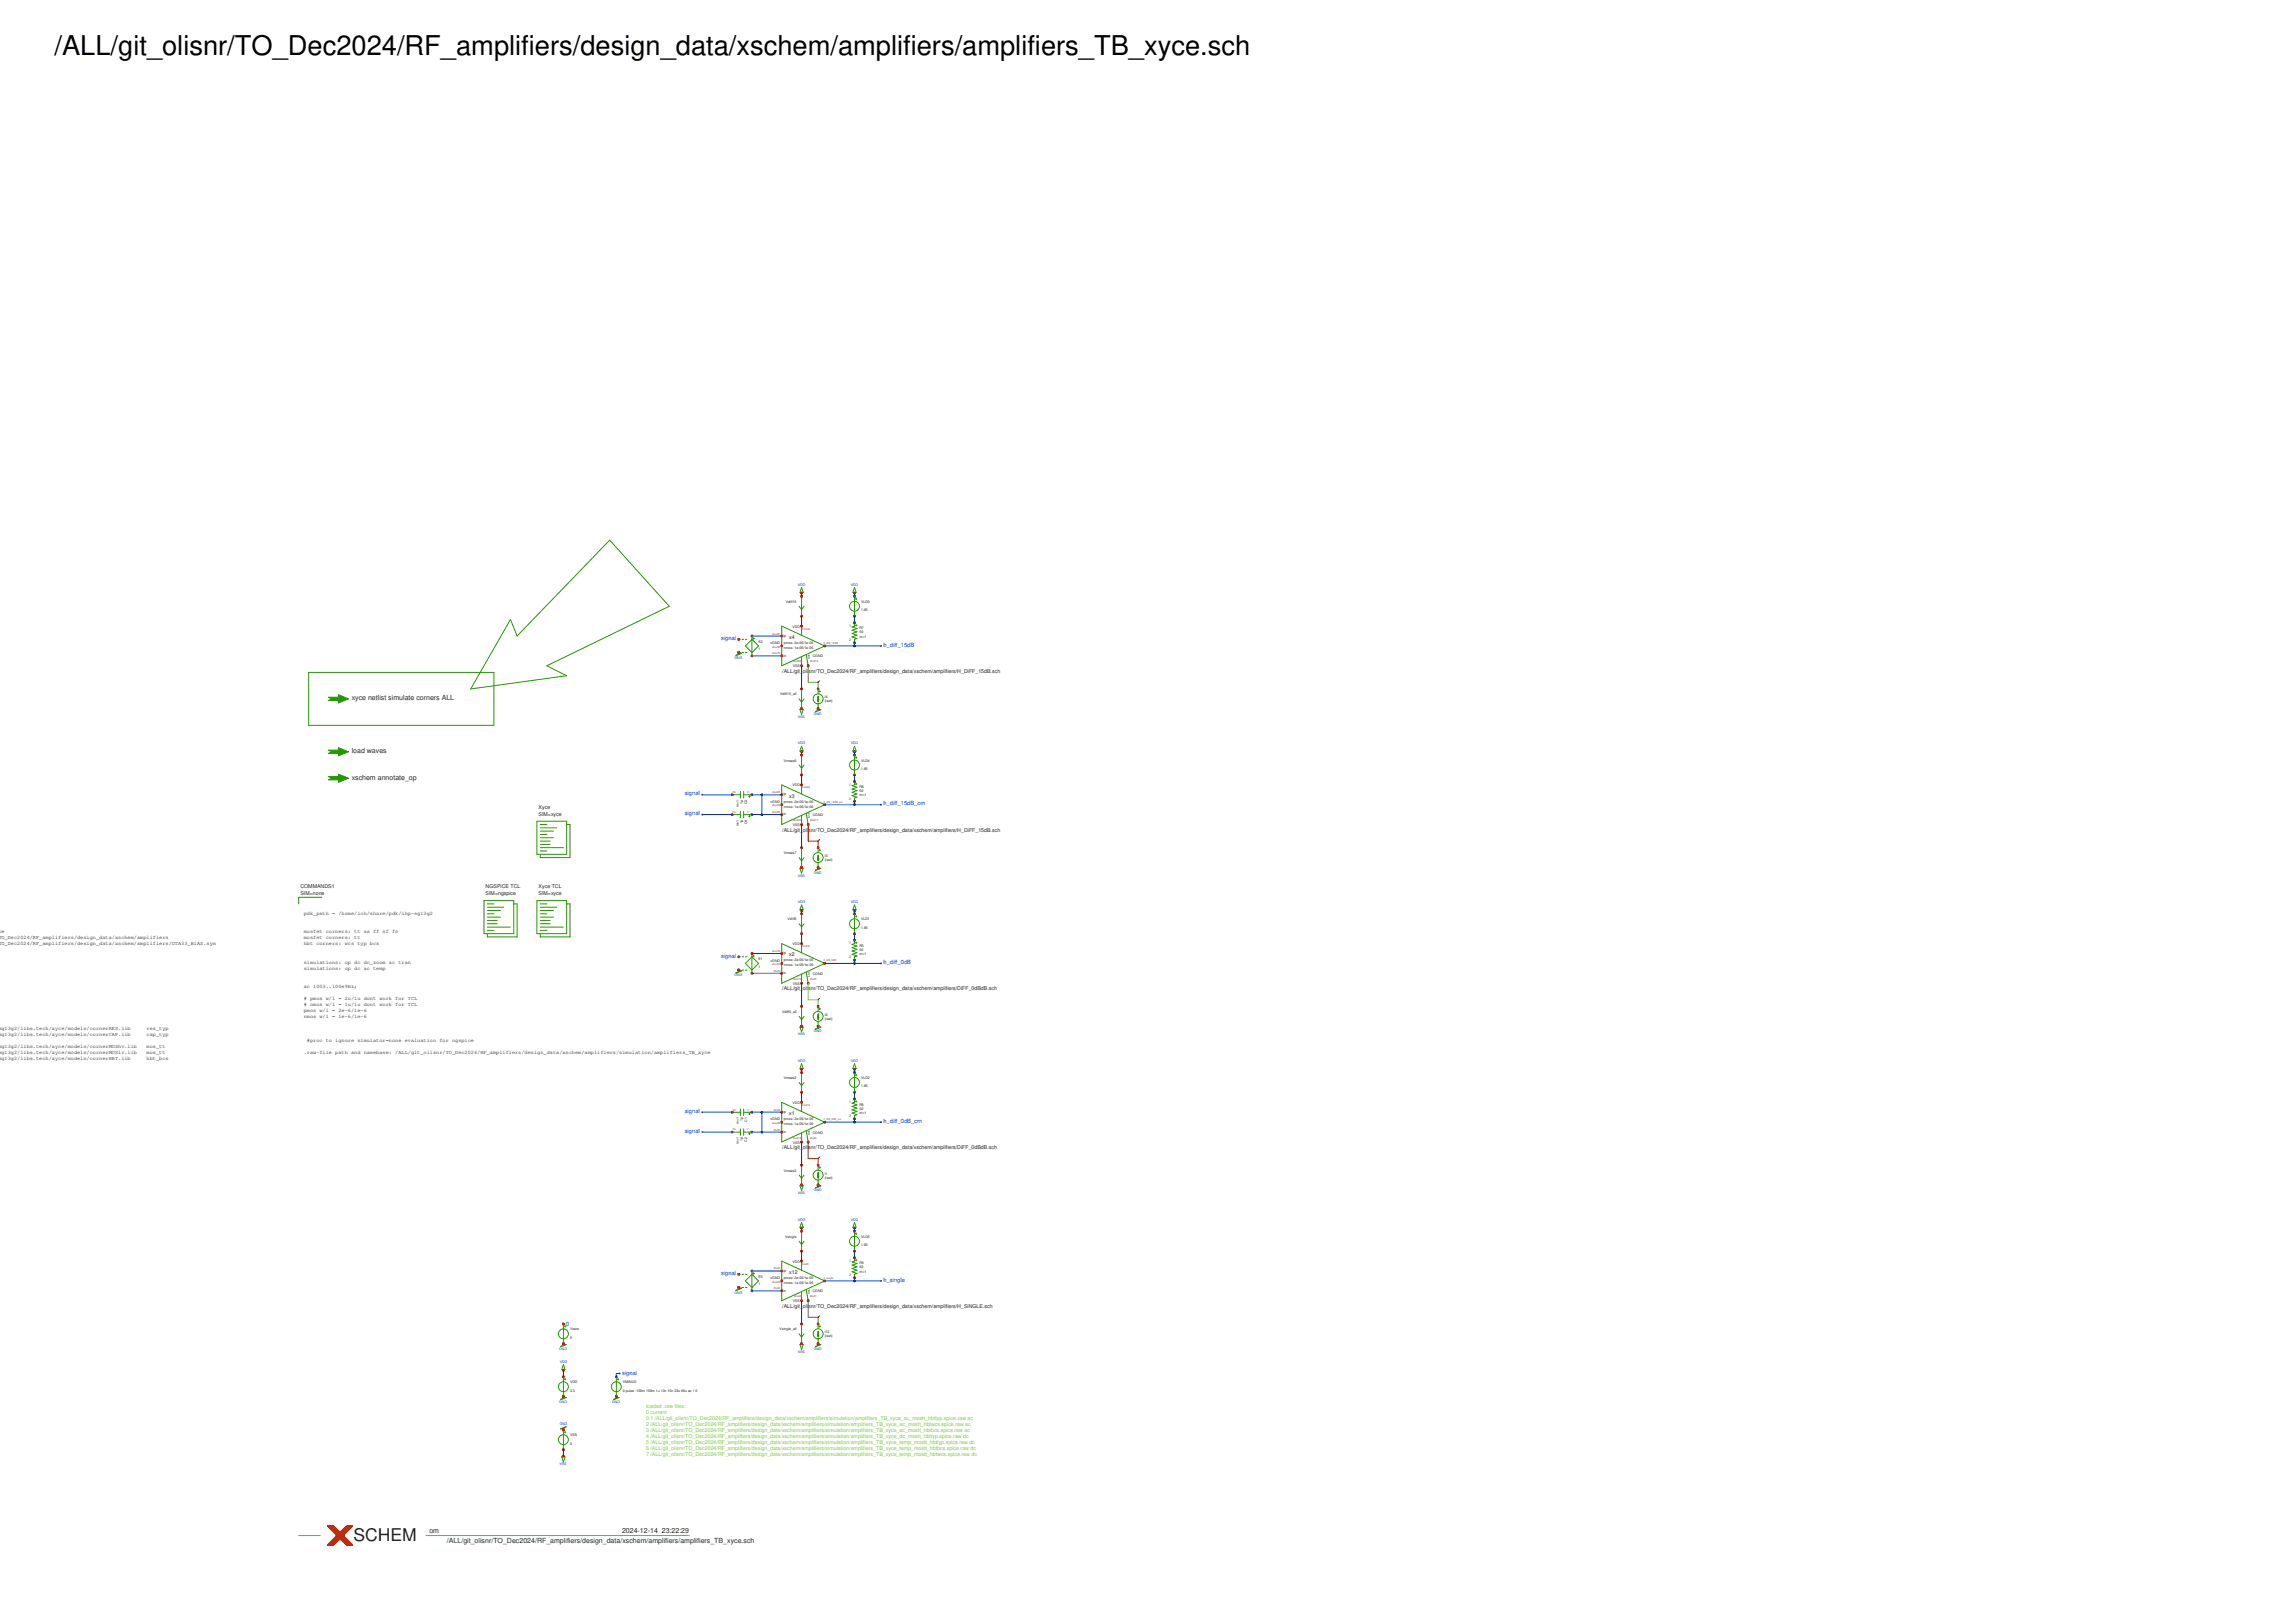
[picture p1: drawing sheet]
<svg xmlns="http://www.w3.org/2000/svg" width="297mm" height="210mm" viewBox="0 0 297 210" stroke-linecap="round" stroke-linejoin="round" font-family="sans-serif">
<defs><g id="words">
<text font-size="3.5" x="7.1" y="7.1">/ALL/git_olisnr/TO_Dec2024/RF_amplifiers/design_data/xschem/amplifiers/amplifiers_TB_xyce.sch</text>
<text font-size="2.3" fill="#222" x="45.7" y="199.5">SCHEM</text>
<g font-size=".9" fill="#222">
<text x="45.5" y="90.6">xyce netlist simulate corners ALL</text>
<text x="45.5" y="100.9">xschem annotate_op</text>
<text x="45.5" y="97.5">load waves</text>
<text x="55.6" y="198.4">om</text>
<text x="57.8" y="199.7">/ALL/git_olisnr/TO_Dec2024/RF_amplifiers/design_data/xschem/amplifiers/amplifiers_TB_xyce.sch</text>
<text x="80.5" y="198.4">2024-12-14 23:22:29</text>
</g>
<g font-size=".7" fill="#0044ed">
<text x="93.3" y="82.8">signal</text>
<text x="114.3" y="83.7">h_diff_15dB</text>
<text x="88.6" y="102.9">signal</text>
<text x="88.6" y="105.5">signal</text>
<text x="114.3" y="104.2">h_diff_15dB_cm</text>
<text x="93.3" y="123.9">signal</text>
<text x="114.3" y="124.8">h_diff_0dB</text>
<text x="88.6" y="144">signal</text>
<text x="88.6" y="146.6">signal</text>
<text x="114.3" y="145.3">h_diff_0dB_cm</text>
<text x="93.3" y="165">signal</text>
<text x="114.3" y="165.9">h_single</text>
<text x="73.2" y="171.6">0</text>
<text x="80.5" y="178">signal</text>
</g>
<g font-size=".7" fill="#222">
<text x="102.1" y="82.7">x4</text>
<text x="101.2" y="87.1">/ALL/git_olisnr/TO_Dec2024/RF_amplifiers/design_data/xschem/amplifiers/H_DiFF_15dB.sch</text>
<text x="69.7" y="104.7">Xyce</text>
<text x="69.7" y="105.5">SIM=xyce</text>
<text x="101.2" y="107.6">/ALL/git_olisnr/TO_Dec2024/RF_amplifiers/design_data/xschem/amplifiers/H_DiFF_15dB.sch</text>
<text x="102.1" y="103.2">x3</text>
<text x="38.9" y="115">COMMANDS1</text>
<text x="38.9" y="115.8">SIM=none</text>
<text x="39.3" y="118.4">pdk_path = /home/ich/share/pdk/ihp-sg13g2</text>
<text x="62.8" y="115">NGSPiCE TCL</text>
<text x="62.8" y="115.8">SIM=ngspice</text>
<text x="69.7" y="115">Xyce TCL</text>
<text x="69.7" y="115.8">SIM=xyce</text>
<text x="-.6" y="120.8">yce</text>
<text x="-.6" y="121.6">/TO_Dec2024/RF_amplifiers/design_data/xschem/amplifiers</text>
<text x="-.6" y="122.3">/TO_Dec2024/RF_amplifiers/design_data/xschem/amplifiers/OTA33_BiAS.sym</text>
<text x="39.3" y="120.8">mosfet corners: tt ss ff sf fs</text>
<text x="39.3" y="121.6">mosfet corners: tt</text>
<text x="39.3" y="122.3">hbt corners: wcs typ bcs</text>
<text x="39.3" y="124.7">simulations: op dc dc_zoom ac tran</text>
<text x="39.3" y="125.5">simulations: op dc ac temp</text>
<text x="102.1" y="123.8">x2</text>
<text x="39.3" y="127.8">ac 1003..100e9Hz;</text>
<text x="39.3" y="129.4"># pmos w/l = 2u/1u dont work for TCL</text>
<text x="39.3" y="130.2"># nmos w/l = 1u/1u dont work for TCL</text>
<text x="39.3" y="130.9">pmos w/l = 2e-6/1e-6</text>
<text x="39.3" y="131.7">nmos w/l = 1e-6/1e-6</text>
<text x="101.2" y="128.2">/ALL/git_olisnr/TO_Dec2024/RF_amplifiers/design_data/xschem/amplifiers/DiFF_0dBdB.sch</text>
<text x="-.6" y="133.3">-sg13g2/libs.tech/xyce/models/cornerRES.lib</text>
<text x="-.6" y="134.1">-sg13g2/libs.tech/xyce/models/cornerCAP.lib</text>
<text x="-.6" y="135.6">-sg13g2/libs.tech/xyce/models/cornerMOShv.lib</text>
<text x="-.6" y="136.4">-sg13g2/libs.tech/xyce/models/cornerMOSlv.lib</text>
<text x="-.6" y="137.2">-sg13g2/libs.tech/xyce/models/cornerHBT.lib</text>
<text x="19" y="133.3">res_typ</text>
<text x="19" y="134.1">cap_typ</text>
<text x="19" y="135.6">mos_tt</text>
<text x="19" y="136.4">mos_tt</text>
<text x="19" y="137.2">hbt_bcs</text>
<text x="39.3" y="136.4">.raw-file path and namebase: /ALL/git_olisnr/TO_Dec2024/RF_amplifiers/design_data/xschem/amplifiers/simulation/amplifiers_TB_xyce</text>
<text x="39.7" y="134.8">#proc to ignore simulator=none evaluation for ngspice</text>
<text x="101.2" y="148.7">/ALL/git_olisnr/TO_Dec2024/RF_amplifiers/design_data/xschem/amplifiers/DiFF_0dBdB.sch</text>
<text x="102.1" y="144.3">x1</text>
<text x="102.1" y="164.8">x12</text>
<text x="101.2" y="169.2">/ALL/git_olisnr/TO_Dec2024/RF_amplifiers/design_data/xschem/amplifiers/H_SiNGLE.sch</text>
</g>
<g font-size=".7" fill="#7ccb40">
<text x="83.6" y="182.1">loaded .raw files:</text>
<text x="83.6" y="182.9">0 current</text>
<text x="83.6" y="183.7">0 1 /ALL/git_olisnr/TO_Dec2024/RF_amplifiers/design_data/xschem/amplifiers/simulation/amplifiers_TB_xyce_ac_mostt_hbttyp.spice.raw ac</text>
<text x="83.6" y="184.5">2 /ALL/git_olisnr/TO_Dec2024/RF_amplifiers/design_data/xschem/amplifiers/simulation/amplifiers_TB_xyce_ac_mostt_hbtwcs.spice.raw ac</text>
<text x="83.6" y="185.3">3 /ALL/git_olisnr/TO_Dec2024/RF_amplifiers/design_data/xschem/amplifiers/simulation/amplifiers_TB_xyce_ac_mostt_hbtbcs.spice.raw ac</text>
<text x="83.6" y="186">4 /ALL/git_olisnr/TO_Dec2024/RF_amplifiers/design_data/xschem/amplifiers/simulation/amplifiers_TB_xyce_dc_mostt_hbttyp.spice.raw dc</text>
<text x="83.6" y="186.8">5 /ALL/git_olisnr/TO_Dec2024/RF_amplifiers/design_data/xschem/amplifiers/simulation/amplifiers_TB_xyce_temp_mostt_hbttyp.spice.raw dc</text>
<text x="83.6" y="187.6">6 /ALL/git_olisnr/TO_Dec2024/RF_amplifiers/design_data/xschem/amplifiers/simulation/amplifiers_TB_xyce_temp_mostt_hbtbcs.spice.raw dc</text>
<text x="83.6" y="188.4">7 /ALL/git_olisnr/TO_Dec2024/RF_amplifiers/design_data/xschem/amplifiers/simulation/amplifiers_TB_xyce_temp_mostt_hbtwcs.spice.raw dc</text>
</g>
<g font-size=".5" fill="#0044ed">
<text x="103.2" y="75.8">VDD</text>
<text x="110.1" y="75.8">VDD</text>
<text x="95" y="85.2">GND</text>
<text x="103.2" y="92.9">VSS</text>
<text x="105.3" y="92.5">GND</text>
<text x="103.2" y="96.3">VDD</text>
<text x="110.1" y="96.3">VDD</text>
<text x="103.2" y="113.4">VSS</text>
<text x="105.3" y="113.1">GND</text>
<text x="103.2" y="116.9">VDD</text>
<text x="110.1" y="116.9">VDD</text>
<text x="95" y="126.3">GND</text>
<text x="103.2" y="134">VSS</text>
<text x="103.2" y="137.4">VDD</text>
<text x="105.3" y="133.6">GND</text>
<text x="110.1" y="137.4">VDD</text>
<text x="103.2" y="154.5">VSS</text>
<text x="105.3" y="154.1">GND</text>
<text x="103.2" y="157.9">VDD</text>
<text x="110.1" y="157.9">VDD</text>
<text x="95" y="167.4">GND</text>
<text x="72.4" y="174.7">GND</text>
<text x="72.4" y="176.4">VDD</text>
<text x="103.2" y="175.1">VSS</text>
<text x="105.3" y="174.7">GND</text>
<text x="72.4" y="181.5">GND</text>
<text x="72.4" y="184.4">GND</text>
<text x="79.2" y="181.5">GND</text>
<text x="72.4" y="189.6">VSS</text>
</g>
<g font-size=".5" fill="#222">
<text x="98.1" y="83.2">E2</text>
<text x="99.7" y="83.4">vGND</text>
<text x="101.3" y="82.4">ip</text>
<text x="101.4" y="84">nmos: 1e-06/1e-06</text>
<text x="101.4" y="83.3">pmos: 2e-06/1e-06</text>
<text x="101.6" y="78">Vdiff15</text>
<text x="102.5" y="81.2">VDD</text>
<text x="111.2" y="81.4">R7</text>
<text x="111.2" y="82">50</text>
<text x="111.2" y="82.5">m=1</text>
<text x="111.4" y="78">VLD3</text>
<text x="111.4" y="79.1">1.65</text>
<text x="98.1" y="84.2">1</text>
<text x="101.3" y="85">in</text>
<text x="102.6" y="86.4">VSS</text>
<text x="105.1" y="85.1">CGND</text>
<text x="100.9" y="90">Vdiff15_all</text>
<text x="106.7" y="90.4">I4</text>
<text x="106.7" y="90.9">{iset}</text>
<text x="101.4" y="98.6">Vmeas6</text>
<text x="102.5" y="101.8">VDD</text>
<text x="111.2" y="102">R8</text>
<text x="111.4" y="98.6">VLD4</text>
<text x="111.4" y="99.6">1.65</text>
<text x="95.6" y="107" transform="rotate(-90 95.6 107)">m=1</text>
<text x="95.6" y="104.4" transform="rotate(-90 95.6 104.4)">m=1</text>
<text x="96.1" y="106.6" transform="rotate(-90 96.1 106.6)">1p</text>
<text x="96.1" y="104" transform="rotate(-90 96.1 104)">1p</text>
<text x="96.6" y="106.6" transform="rotate(-90 96.6 106.6)">C4</text>
<text x="96.6" y="104.1" transform="rotate(-90 96.6 104.1)">C3</text>
<text x="99.7" y="103.9">vGND</text>
<text x="101.3" y="102.9">ip</text>
<text x="101.3" y="105.5">in</text>
<text x="101.4" y="104.5">nmos: 1e-06/1e-06</text>
<text x="101.4" y="103.9">pmos: 2e-06/1e-06</text>
<text x="102.6" y="106.9">VSS</text>
<text x="105.1" y="105.6">CGND</text>
<text x="111.2" y="102.5">50</text>
<text x="111.2" y="103.1">m=1</text>
<text x="101.4" y="110.5">Vmeas7</text>
<text x="106.7" y="110.9">I3</text>
<text x="106.7" y="111.4">{iset}</text>
<text x="101.9" y="119.1">Vdiff0</text>
<text x="111.4" y="119.1">VLD1</text>
<text x="98.1" y="125.3">1</text>
<text x="98.1" y="124.3">E1</text>
<text x="99.7" y="124.4">vGND</text>
<text x="101.3" y="123.5">ip</text>
<text x="101.4" y="125.1">nmos: 1e-06/1e-06</text>
<text x="101.4" y="124.4">pmos: 2e-06/1e-06</text>
<text x="102.5" y="122.3">VDD</text>
<text x="111.2" y="122.5">R5</text>
<text x="111.2" y="123.1">50</text>
<text x="111.2" y="123.6">m=1</text>
<text x="111.4" y="120.2">1.65</text>
<text x="101.2" y="131.1">Vdiff0_all</text>
<text x="101.3" y="126">in</text>
<text x="102.6" y="127.4">VSS</text>
<text x="105.1" y="126.2">CGND</text>
<text x="106.7" y="131.5">I2</text>
<text x="106.7" y="132">{iset}</text>
<text x="101.4" y="139.6">Vmeas2</text>
<text x="102.5" y="142.8">VDD</text>
<text x="111.2" y="143.1">R6</text>
<text x="111.2" y="143.6">50</text>
<text x="111.4" y="139.6">VLD2</text>
<text x="111.4" y="140.7">1.65</text>
<text x="95.6" y="148" transform="rotate(-90 95.6 148)">m=1</text>
<text x="95.6" y="145.5" transform="rotate(-90 95.6 145.5)">m=1</text>
<text x="96.1" y="147.7" transform="rotate(-90 96.1 147.7)">1p</text>
<text x="96.1" y="145.1" transform="rotate(-90 96.1 145.1)">1p</text>
<text x="96.6" y="147.7" transform="rotate(-90 96.6 147.7)">C2</text>
<text x="96.6" y="145.2" transform="rotate(-90 96.6 145.2)">C1</text>
<text x="99.7" y="145">vGND</text>
<text x="101.3" y="144">ip</text>
<text x="101.3" y="146.6">in</text>
<text x="101.4" y="145.6">nmos: 1e-06/1e-06</text>
<text x="101.4" y="145">pmos: 2e-06/1e-06</text>
<text x="102.6" y="148">VSS</text>
<text x="105.1" y="146.7">CGND</text>
<text x="111.2" y="144.1">m=1</text>
<text x="101.4" y="151.6">Vmeas3</text>
<text x="106.7" y="152">I1</text>
<text x="106.7" y="152.5">{iset}</text>
<text x="101.6" y="160.2">Vsingle</text>
<text x="111.4" y="160.2">VLD5</text>
<text x="111.4" y="161.3">1.65</text>
<text x="98.1" y="166.3">1</text>
<text x="98.1" y="165.4">E5</text>
<text x="99.7" y="165.5">vGND</text>
<text x="101.3" y="164.6">ip</text>
<text x="101.3" y="167.1">in</text>
<text x="101.4" y="166.2">nmos: 1e-06/1e-06</text>
<text x="101.4" y="165.5">pmos: 2e-06/1e-06</text>
<text x="102.5" y="163.4">VDD</text>
<text x="105.1" y="167.2">CGND</text>
<text x="111.2" y="163.6">R9</text>
<text x="111.2" y="164.1">50</text>
<text x="111.2" y="164.7">m=1</text>
<text x="73.7" y="172.2">Vzero</text>
<text x="73.7" y="173.2">0</text>
<text x="100.9" y="172.2">Vsingle_all</text>
<text x="102.6" y="168.5">VSS</text>
<text x="106.7" y="172.5">I12</text>
<text x="106.7" y="173.1">{iset}</text>
<text x="73.7" y="179">VDD</text>
<text x="80.6" y="179">VMINUS</text>
<text x="73.7" y="180.1">3.3</text>
<text x="73.7" y="185.9">VSS</text>
<text x="80.6" y="180.1">0 pulse -100m 100m 1u 10n 10n 33u 66u ac 1 0</text>
<text x="73.7" y="186.9">0</text>
</g>
<g font-size=".5" fill="#660">
<text x="109.9" y="81.1">1</text>
<text x="109.9" y="82.9">2</text>
<text x="109.9" y="101.7">1</text>
<text x="95.1" y="105.2" transform="rotate(-90 95.1 105.2)">2</text>
<text x="95.1" y="102.6" transform="rotate(-90 95.1 102.6)">2</text>
<text x="97" y="105.2" transform="rotate(-90 97 105.2)">1</text>
<text x="97" y="102.6" transform="rotate(-90 97 102.6)">1</text>
<text x="109.9" y="103.5">2</text>
<text x="109.9" y="122.2">1</text>
<text x="109.9" y="124">2</text>
<text x="95.1" y="143.7" transform="rotate(-90 95.1 143.7)">2</text>
<text x="97" y="143.7" transform="rotate(-90 97 143.7)">1</text>
<text x="109.9" y="142.8">1</text>
<text x="95.1" y="146.3" transform="rotate(-90 95.1 146.3)">2</text>
<text x="97" y="146.3" transform="rotate(-90 97 146.3)">1</text>
<text x="109.9" y="144.6">2</text>
<text x="109.9" y="163.3">1</text>
<text x="109.9" y="165.1">2</text>
</g>
<g font-size=".4" fill="#222">
<text x="104.8" y="85.3" transform="rotate(-90 104.8 85.3)">sink</text>
<text x="104.8" y="105.8" transform="rotate(-90 104.8 105.8)">sink</text>
<text x="104.8" y="126.4" transform="rotate(-90 104.8 126.4)">sink</text>
<text x="104.8" y="146.9" transform="rotate(-90 104.8 146.9)">sink</text>
<text x="104.8" y="167.5" transform="rotate(-90 104.8 167.5)">sink</text>
</g>
<g font-size=".3" fill="#a92222">
<text x="99.9" y="83.8">#net33</text>
<text x="99.9" y="82.1">#net27</text>
<text x="103.7" y="81.5">#net23</text>
<text x="106.6" y="83.3">h_diff_15dB</text>
<text x="99.9" y="84.7">#net19</text>
<text x="102.6" y="85.7">#net26</text>
<text x="104.8" y="85.7">#net18</text>
<text x="99.9" y="104.4">#net32</text>
<text x="99.9" y="105.2">#net20</text>
<text x="99.9" y="102.7">#net20</text>
<text x="102.6" y="106.2">#net25</text>
<text x="103.7" y="102">#net24</text>
<text x="104.8" y="106.2">#net17</text>
<text x="106.6" y="103.9">h_diff_15dB_cm</text>
<text x="99.9" y="123.2">#net16</text>
<text x="99.9" y="124.9">#net31</text>
<text x="100.1" y="125.8">#net8</text>
<text x="103.7" y="122.6">#net12</text>
<text x="106.6" y="124.4">h_diff_0dB</text>
<text x="102.6" y="126.8">#net15</text>
<text x="104.8" y="126.8">#net7</text>
<text x="100.1" y="143.7">#net9</text>
<text x="103.7" y="143.1">#net13</text>
<text x="99.9" y="145.5">#net30</text>
<text x="100.1" y="146.3">#net9</text>
<text x="102.6" y="147.3">#net14</text>
<text x="104.8" y="147.3">#net6</text>
<text x="106.6" y="144.9">h_diff_0dB_cm</text>
<text x="99.9" y="166">#net29</text>
<text x="100.1" y="166.9">#net2</text>
<text x="100.1" y="164.3">#net5</text>
<text x="102.8" y="167.9">#net4</text>
<text x="103.7" y="163.6">#net3</text>
<text x="104.8" y="167.9">#net1</text>
<text x="106.6" y="165.5">h_single</text>
</g>
</g></defs>
<g fill="none" stroke="#229800" stroke-width=".13">
<path d="M39.9 87h24v6.9h-24zM66 80.2l.9 2.1 12-12.4 7.7 8.6-15.9 7.7 2.6 1.2-12.4 1.8zM41.6 116.1h-3v.9M62.6 116.5h3.9v4.3h-3.9zM63 117.8h1.8M63 118.3h.9M63 118.7h1.8M63 119.1h1.3M63 119.5h1.3M63 120h3M63 117.4h2.2M63 117h.9"/>
<path d="M66.5 117h.4v4.3h-3.9v-.5M63 120.4h.9M72.9 177.2v.1M72.9 178.2v2.8M72.9 176.6l.2 .6h-.4zM73 178.5h.2M73.1 178.4v.2M79.7 178.2v2.8M79.8 178.5h.3M79.9 178.4v.2M72.5 181.1l.7-.3zM72.5 184.9l.7-.3z"/>
<path d="M72.7 188.5h.4l-.2 .7zM72.9 184.8v2.8M72.9 188.4v.1M73 185.3h.2M73.1 185.2v.2M79.4 181.1l.7-.3z"/>
<circle cx="72.9" cy="179.5" r=".64"/>
<circle cx="79.7" cy="179.5" r=".64"/>
<circle cx="72.9" cy="186.3" r=".64"/>
</g>
<path d="M42.5 97.1h1.3v-.3l1.3 .5-1.3 .5v-.3h-1.3l.4-.2z" fill="#229800"/>
<g fill="none" stroke="#229800" stroke-width=".13">
<path d="M42.5 97.1h1.3v-.3l1.3 .5-1.3 .5v-.3h-1.3l.4-.2zM69.5 116.5h3.8v4.3h-3.8zM69.9 117.8h1.7M69.9 118.3h.8M69.9 118.7h1.7M69.9 119.1h1.3M69.9 119.5h1.3M69.9 120h3M69.9 117.4h2.1M69.9 117h.8M73.3 117h.4v4.3h-3.8v-.5M69.9 120.4h.8"/>
<path d="M72.5 174.2l.7-.2zM72.9 171.3v2.8M73 171.6h.2M73.1 171.5v.3"/>
<circle cx="72.9" cy="172.6" r=".64"/>
</g>
<path d="M42.5 90.2h1.3v-.3l1.3 .5-1.3 .6v-.3h-1.3l.4-.3z" fill="#229800"/>
<path d="M42.5 90.2h1.3v-.3l1.3 .5-1.3 .6v-.3h-1.3l.4-.3zM69.5 106.3h3.8v4.3h-3.8zM69.9 107.6h1.7M69.9 108h.8M69.9 108.4h1.7M69.9 108.8h1.3M69.9 109.3h1.3M69.9 109.7h3M69.9 110.1h.8M69.9 107.1h2.1M69.9 106.7h.8M73.3 106.7h.4v4.3h-3.8v-.4" fill="none" stroke="#229800" stroke-width=".13"/>
<path d="M42.5 100.5h1.3v-.3l1.3 .5-1.3 .5v-.3h-1.3l.4-.2z" fill="#229800"/>
<path d="M42.5 100.5h1.3v-.3l1.3 .5-1.3 .5v-.3h-1.3l.4-.2zM101.1 163.2l5.6 2.6-5.6 2.5zM103.7 163.2v1.2M103.7 167.2v1.1M104.3 166.9l.3 1.4M105.8 171.3v.7M105.8 173.3v.6M105.9 171.6h.3M106.1 171.5v.3" fill="none" stroke="#229800" stroke-width=".13"/>
<path d="M105.8 172.3v.4h.1l-.1 .3-.1-.3h.1z" fill="#229800"/>
<g fill="none" stroke="#229800" stroke-width=".13">
<path d="M101.1 142.7l5.6 2.5-5.6 2.6zM103.7 158.2l.2 .6h-.4zM103.7 142.7v1.1M103.7 146.6v1.2M103.7 158.8v.1M103.7 159.3v2.6M104.3 146.3l.3 1.5M105.8 150.8v.6M105.8 152.7v.7M105.9 151.1h.3M106.1 151v.2M95.2 167l.7-.3z"/>
<path d="M95.6 164.9h.2M95.8 166.6h-.2v.2M96 164.9h.2M96 166.6h.2M96.4 164.9h.2M96.4 166.6h.2M97.3 164.5v2.5M97.3 164.9l.8 .9-.8 .8-.9-.8zM97.4 164.8h.2M97.5 164.7v.2M103.4 160.6l.3 .5 .3-.5M103.4 172.6l.3 .4 .3-.4"/>
<path d="M103.5 174h.4l-.2 .6zM103.7 171.3v2.7M105.5 174.2l.7-.2zM105.8 172.3v.4h.1l-.1 .3-.1-.3h.1zM105.8 173.9v.2"/>
<circle cx="105.8" cy="172.6" r=".64"/>
</g>
<path d="M105.8 151.7v.5h.1l-.1 .3-.1-.3h.1z" fill="#229800"/>
<g fill="none" stroke="#229800" stroke-width=".13">
<path d="M101.1 122.1l5.6 2.6-5.6 2.5zM103.7 122.1v1.2M103.7 126.1v1.1M104.3 125.8l.3 1.4M105.8 130.2v.7M105.8 132.2v.6M105.9 130.6h.3M106.1 130.5v.2M105.5 153.7l.7-.3zM105.8 151.7v.5h.1l-.1 .3-.1-.3h.1zM105.8 153.4v.2"/>
<circle cx="105.8" cy="152.1" r=".64"/>
</g>
<path d="M105.8 131.2v.4h.1l-.1 .4-.1-.4h.1z" fill="#229800"/>
<g fill="none" stroke="#229800" stroke-width=".13">
<path d="M101.1 101.6l5.6 2.5-5.6 2.6zM103.4 119.5l.3 .5 .3-.5M103.7 117.1l.2 .6h-.4zM103.7 101.6v1.1M103.7 105.5v1.2M103.7 117.7v.1M103.7 118.3v2.5M104.3 105.2l.3 1.5M105.8 109.7v.6M105.8 111.6v.7M105.9 110h.3M106.1 109.9v.2"/>
<path d="M110.5 117.1l.3 .6h-.5zM110.5 117.7v.1M110.5 118.3v2.5M110.7 118.6h.2M110.8 118.5v.2M95.2 125.9l.7-.3zM95.6 123.8h.2M95.8 125.5h-.2v.2M96 123.8h.2M96 125.5h.2M96.4 124.7l.9-.9 .8 .9-.8 .8zM96.4 123.8h.2"/>
<path d="M96.4 125.5h.2M97.3 123.4v2.6M97.4 123.7h.2M97.5 123.6v.2M103.4 131.5l.3 .5 .3-.5M103.5 132.9h.4l-.2 .6zM103.7 137.6l.2 .7h-.4zM103.7 130.2v2.7M103.7 138.3v.1M103.7 138.8v2.6M105.5 133.2l.7-.3zM105.8 131.2v.4h.1l-.1 .4-.1-.4h.1z"/>
<path d="M105.8 132.8v.2M110.5 121.7v.4l-.3 .1 .7 .2-.7 .2 .7 .3-.7 .2 .7 .2-.7 .2 .7 .2-.4 .1v.4M110.5 138.3v.1M110.5 138.8v2.6M110.5 137.6l.3 .7h-.5zM110.7 139.1h.2M110.7 122h.2M110.8 121.9v.2M110.8 139v.2M94.7 143.9h1.1M94.7 146.5h1.1M95.8 143.5v.9"/>
<path d="M95.8 146.1v.8M96.2 143.9h1.1M96.2 143.5v.9M96.2 146.1v.8M96.2 146.5h1.1M96.9 144.1h.2M96.9 146.7h.2M97 144v.3M97 146.6v.2M103.4 140.1l.3 .4 .3-.4M103.4 152.1l.3 .4 .3-.4M103.5 153.4h.4l-.2 .7z"/>
<path d="M103.7 150.8v2.6M110.5 142.2v.5l-.3 .1 .7 .2-.7 .2 .7 .2-.7 .2 .7 .2-.7 .2 .7 .3-.4 .1v.4M110.7 142.5h.2M110.8 142.4v.3"/>
<circle cx="110.5" cy="119.5" r=".64"/>
<circle cx="105.8" cy="131.5" r=".64"/>
<circle cx="110.5" cy="140.1" r=".64"/>
</g>
<path d="M105.8 110.7v.4h.1l-.1 .3-.1-.3h.1z" fill="#229800"/>
<g fill="none" stroke="#229800" stroke-width=".13">
<path d="M101.1 81l5.6 2.6-5.6 2.6zM103.7 81v1.2M103.7 85v1.2M104.3 84.7l.3 1.5M105.8 89.2v.6M105.8 91.1v.6M105.9 89.5h.3M106.1 89.4v.2M105.5 112.6l.7-.2zM105.8 110.7v.4h.1l-.1 .3-.1-.3h.1zM105.8 112.3v.2"/>
<circle cx="105.8" cy="111" r=".64"/>
</g>
<path d="M105.8 90.1v.4h.1l-.1 .4-.1-.4h.1z" fill="#229800"/>
<g fill="none" stroke="#229800" stroke-width=".13">
<path d="M103.4 78.5l.3 .4 .3-.4M103.7 76l.2 .7h-.4zM103.7 76.7h.1M103.7 77.2v2.5M110.5 76l.3 .7h-.5zM110.5 76.7h.1M110.5 77.2v2.5M110.7 77.5h.2M110.8 77.4v.2M95.2 84.8l.7-.3zM95.6 82.7h.2M95.8 84.4h-.2v.3"/>
<path d="M96 82.7h.2M96 84.4h.2M96.4 83.6l.9-.9 .8 .9-.8 .8zM96.4 82.7h.2M96.4 84.4h.2M97.3 82.3v2.6M97.4 82.6h.2M97.5 82.5v.2M103.4 99l.3 .4 .3-.4M103.4 90.4l.3 .5 .3-.5M103.5 91.8h.4l-.2 .7zM103.7 96.6l.2 .6h-.4z"/>
<path d="M103.7 89.2v2.6M103.7 97.2v.1M103.7 97.7v2.6M105.5 92.1l.7-.3zM105.8 90.1v.4h.1l-.1 .4-.1-.4h.1zM105.8 91.7v.2M110.5 80.6v.4l-.3 .1 .7 .2-.7 .3 .7 .2-.7 .2 .7 .2-.7 .2 .7 .2-.4 .1v.5M110.5 97.2v.1M110.5 97.7v2.6M110.5 96.6l.3 .6h-.5zM110.7 98h.2M110.7 80.9h.2"/>
<path d="M110.8 80.8v.2M110.8 97.9v.2M94.7 102.9h1.1M94.7 105.4h1.1M95.8 102.4v.9M95.8 105v.8M96.2 102.9h1.1M96.2 102.4v.9M96.2 105v.8M96.2 105.4h1.1M96.9 103.1h.2M96.9 105.6h.2"/>
<path d="M97 103v.2M97 105.5v.2M103.4 111l.3 .4 .3-.4M103.5 112.4h.4l-.2 .6zM103.7 109.7v2.7M110.5 101.1v.5l-.3 .1 .7 .2-.7 .2 .7 .2-.7 .2 .7 .2-.7 .3 .7 .2-.4 .1v.4M110.7 101.5h.2M110.8 101.4v.2M110.5 158.8v.1M110.5 159.3v2.6M110.5 158.2l.3 .6h-.5zM110.7 159.7h.2"/>
<path d="M110.8 159.6v.2M110.5 162.8v.4l-.3 .1 .7 .2-.7 .2 .7 .2-.7 .3 .7 .2-.7 .2 .7 .2-.4 .1v.4M110.7 163.1h.2M110.8 163v.2"/>
<circle cx="110.5" cy="78.5" r=".64"/>
<circle cx="105.8" cy="90.4" r=".64"/>
<circle cx="110.5" cy="99" r=".64"/>
<circle cx="110.5" cy="160.6" r=".64"/>
</g>
<path d="M42.4 197.5l.7-.1 .7 .7 .2 .1 .9-.7 .7-.1-1.1 1.3 1.1 1.3h-.7l-.9-.7-.9 .7h-.7l1.1-1.3z" fill="#ba2200"/>
<path d="M72.8 178.1h.2v.2h-.2zM42.4 197.5l.7-.1 .7 .7 .2 .1 .9-.7 .7-.1-1.1 1.3 1.1 1.3h-.7l-.9-.7-.9 .7h-.7l1.1-1.3z" fill="none" stroke="#ba2200" stroke-width=".13"/>
<path d="M72.8 178.1h.2v.2h-.2z" fill="#ba2200"/>
<path d="M72.8 180.6h.2v.2h-.2z" fill="none" stroke="#ba2200" stroke-width=".13"/>
<path d="M72.8 180.6h.2v.2h-.2z" fill="#ba2200"/>
<path d="M80.1 177.7h.1v.1h-.1z" fill="none" stroke="#ba2200" stroke-width=".13"/>
<path d="M80.1 177.7h.1v.1h-.1z" fill="#ba2200"/>
<path d="M79.6 178.1h.2v.2h-.2z" fill="none" stroke="#ba2200" stroke-width=".13"/>
<path d="M79.6 178.1h.2v.2h-.2z" fill="#ba2200"/>
<path d="M79.6 180.6h.2v.2h-.2z" fill="none" stroke="#ba2200" stroke-width=".13"/>
<path d="M79.6 180.6h.2v.2h-.2z" fill="#ba2200"/>
<path d="M72.8 184.9h.2v.2h-.2z" fill="none" stroke="#ba2200" stroke-width=".13"/>
<path d="M72.8 184.9h.2v.2h-.2z" fill="#ba2200"/>
<path d="M72.8 187.5h.2v.2h-.2z" fill="none" stroke="#ba2200" stroke-width=".13"/>
<path d="M72.8 187.5h.2v.2h-.2z" fill="#ba2200"/>
<path d="M72.8 188.3h.2v.3h-.2z" fill="none" stroke="#ba2200" stroke-width=".13"/>
<path d="M72.8 188.3h.2v.3h-.2z" fill="#ba2200"/>
<path d="M72.8 177.2h.2v.2h-.2z" fill="none" stroke="#ba2200" stroke-width=".13"/>
<path d="M72.8 177.2h.2v.2h-.2z" fill="#ba2200"/>
<path d="M79.6 180.6h.2v.2h-.2z" fill="none" stroke="#ba2200" stroke-width=".13"/>
<path d="M79.6 180.6h.2v.2h-.2z" fill="#ba2200"/>
<path d="M72.8 180.6h.2v.2h-.2z" fill="none" stroke="#ba2200" stroke-width=".13"/>
<path d="M72.8 180.6h.2v.2h-.2z" fill="#ba2200"/>
<path d="M72.8 184.9h.2v.2h-.2z" fill="none" stroke="#ba2200" stroke-width=".13"/>
<path d="M72.8 184.9h.2v.2h-.2z" fill="#ba2200"/>
<path d="M72.8 173.8h.2v.2h-.2z" fill="none" stroke="#ba2200" stroke-width=".13"/>
<path d="M72.8 173.8h.2v.2h-.2z" fill="#ba2200"/>
<path d="M72.8 171.2h.2v.2h-.2z" fill="none" stroke="#ba2200" stroke-width=".13"/>
<path d="M72.8 171.2h.2v.2h-.2z" fill="#ba2200"/>
<path d="M72.8 173.8h.2v.2h-.2z" fill="none" stroke="#ba2200" stroke-width=".13"/>
<path d="M72.8 173.8h.2v.2h-.2z" fill="#ba2200"/>
<path d="M72.8 171.3h.1v.1h-.1z" fill="none" stroke="#ba2200" stroke-width=".13"/>
<path d="M72.8 171.3h.1v.1h-.1z" fill="#ba2200"/>
<path d="M113.9 165.7h.1v.1h-.1z" fill="none" stroke="#ba2200" stroke-width=".13"/>
<path d="M113.9 165.7h.1v.1h-.1z" fill="#ba2200"/>
<path d="M103.6 163.1h.2v.2h-.2z" fill="none" stroke="#ba2200" stroke-width=".13"/>
<path d="M103.6 163.1h.2v.2h-.2z" fill="#ba2200"/>
<path d="M101 164.4h.2v.2h-.2z" fill="none" stroke="#ba2200" stroke-width=".13"/>
<path d="M101 164.4h.2v.2h-.2z" fill="#ba2200"/>
<path d="M101 166.9h.2v.3h-.2z" fill="none" stroke="#ba2200" stroke-width=".13"/>
<path d="M101 166.9h.2v.3h-.2z" fill="#ba2200"/>
<path d="M103.6 168.2h.2v.2h-.2z" fill="none" stroke="#ba2200" stroke-width=".13"/>
<path d="M103.6 168.2h.2v.2h-.2z" fill="#ba2200"/>
<path d="M106.6 165.7h.2v.2h-.2z" fill="none" stroke="#ba2200" stroke-width=".13"/>
<path d="M106.6 165.7h.2v.2h-.2z" fill="#ba2200"/>
<path d="M104.5 168.2h.2v.2h-.2z" fill="none" stroke="#ba2200" stroke-width=".13"/>
<path d="M104.5 168.2h.2v.2h-.2z" fill="#ba2200"/>
<path d="M101 165.7h.2v.2h-.2z" fill="none" stroke="#ba2200" stroke-width=".13"/>
<path d="M101 165.7h.2v.2h-.2z" fill="#ba2200"/>
<path d="M105.7 171.2h.2v.2h-.2z" fill="none" stroke="#ba2200" stroke-width=".13"/>
<path d="M105.7 171.2h.2v.2h-.2z" fill="#ba2200"/>
<path d="M105.7 173.8h.2v.2h-.2z" fill="none" stroke="#ba2200" stroke-width=".13"/>
<path d="M105.7 173.8h.2v.2h-.2z" fill="#ba2200"/>
<path d="M105.7 173.8h.2v.2h-.2z" fill="none" stroke="#ba2200" stroke-width=".13"/>
<path d="M105.7 173.8h.2v.2h-.2z" fill="#ba2200"/>
<path d="M105.8 170.5h.1" fill="none" stroke="#ba2200" stroke-width=".13"/>
<path d="M97.2 164.4h.2v.2h-.2z" fill="none" stroke="#ba2200" stroke-width=".13"/>
<path d="M97.2 164.4h.2v.2h-.2z" fill="#ba2200"/>
<path d="M97.2 166.9h.2v.3h-.2z" fill="none" stroke="#ba2200" stroke-width=".13"/>
<path d="M97.2 166.9h.2v.3h-.2z" fill="#ba2200"/>
<path d="M95.5 164.8h.2v.2h-.2z" fill="none" stroke="#ba2200" stroke-width=".13"/>
<path d="M95.5 164.8h.2v.2h-.2z" fill="#ba2200"/>
<path d="M95.5 166.5h.2v.2h-.2z" fill="none" stroke="#ba2200" stroke-width=".13"/>
<path d="M95.5 166.5h.2v.2h-.2z" fill="#ba2200"/>
<path d="M95.5 166.5h.2v.2h-.2z" fill="none" stroke="#ba2200" stroke-width=".13"/>
<path d="M95.5 166.5h.2v.2h-.2z" fill="#ba2200"/>
<path d="M95.5 164.9h.1v.1h-.1z" fill="none" stroke="#ba2200" stroke-width=".13"/>
<path d="M95.5 164.9h.1v.1h-.1z" fill="#ba2200"/>
<path d="M103.6 158.8h.2v.2h-.2z" fill="none" stroke="#ba2200" stroke-width=".13"/>
<path d="M103.6 158.8h.2v.2h-.2z" fill="#ba2200"/>
<path d="M103.6 159.2h.2v.2h-.2z" fill="none" stroke="#ba2200" stroke-width=".13"/>
<path d="M103.6 159.2h.2v.2h-.2z" fill="#ba2200"/>
<path d="M103.6 161.8h.2v.2h-.2z" fill="none" stroke="#ba2200" stroke-width=".13"/>
<path d="M103.6 161.8h.2v.2h-.2z" fill="#ba2200"/>
<path d="M103.6 171.2h.2v.2h-.2z" fill="none" stroke="#ba2200" stroke-width=".13"/>
<path d="M103.6 171.2h.2v.2h-.2z" fill="#ba2200"/>
<path d="M103.6 173.8h.2v.2h-.2z" fill="none" stroke="#ba2200" stroke-width=".13"/>
<path d="M103.6 173.8h.2v.2h-.2z" fill="#ba2200"/>
<path d="M103.6 173.8h.2v.2h-.2z" fill="none" stroke="#ba2200" stroke-width=".13"/>
<path d="M103.6 173.8h.2v.2h-.2z" fill="#ba2200"/>
<path d="M113.9 145.2h.1v.1h-.1z" fill="none" stroke="#ba2200" stroke-width=".13"/>
<path d="M113.9 145.2h.1v.1h-.1z" fill="#ba2200"/>
<path d="M103.6 142.5h.2v.3h-.2z" fill="none" stroke="#ba2200" stroke-width=".13"/>
<path d="M103.6 142.5h.2v.3h-.2z" fill="#ba2200"/>
<path d="M101 143.8h.2v.2h-.2z" fill="none" stroke="#ba2200" stroke-width=".13"/>
<path d="M101 143.8h.2v.2h-.2z" fill="#ba2200"/>
<path d="M101 146.4h.2v.2h-.2z" fill="none" stroke="#ba2200" stroke-width=".13"/>
<path d="M101 146.4h.2v.2h-.2z" fill="#ba2200"/>
<path d="M103.6 147.7h.2v.2h-.2z" fill="none" stroke="#ba2200" stroke-width=".13"/>
<path d="M103.6 147.7h.2v.2h-.2z" fill="#ba2200"/>
<path d="M106.6 145.1h.2v.2h-.2z" fill="none" stroke="#ba2200" stroke-width=".13"/>
<path d="M106.6 145.1h.2v.2h-.2z" fill="#ba2200"/>
<path d="M104.5 147.7h.2v.2h-.2z" fill="none" stroke="#ba2200" stroke-width=".13"/>
<path d="M104.5 147.7h.2v.2h-.2z" fill="#ba2200"/>
<path d="M101 145.1h.2v.2h-.2z" fill="none" stroke="#ba2200" stroke-width=".13"/>
<path d="M101 145.1h.2v.2h-.2z" fill="#ba2200"/>
<path d="M105.7 150.7h.2v.2h-.2z" fill="none" stroke="#ba2200" stroke-width=".13"/>
<path d="M105.7 150.7h.2v.2h-.2z" fill="#ba2200"/>
<path d="M105.7 153.2h.2v.3h-.2z" fill="none" stroke="#ba2200" stroke-width=".13"/>
<path d="M105.7 153.2h.2v.3h-.2z" fill="#ba2200"/>
<path d="M105.7 153.2h.2v.3h-.2z" fill="none" stroke="#ba2200" stroke-width=".13"/>
<path d="M105.7 153.2h.2v.3h-.2z" fill="#ba2200"/>
<path d="M105.8 149.9h.1" fill="none" stroke="#ba2200" stroke-width=".13"/>
<path d="M90.8 143.9h.1v.1h-.1z" fill="none" stroke="#ba2200" stroke-width=".13"/>
<path d="M90.8 143.9h.1v.1h-.1z" fill="#ba2200"/>
<path d="M113.9 124.6h.1v.1h-.1z" fill="none" stroke="#ba2200" stroke-width=".13"/>
<path d="M113.9 124.6h.1v.1h-.1z" fill="#ba2200"/>
<path d="M103.6 122h.2v.2h-.2z" fill="none" stroke="#ba2200" stroke-width=".13"/>
<path d="M103.6 122h.2v.2h-.2z" fill="#ba2200"/>
<path d="M101 123.3h.2v.2h-.2z" fill="none" stroke="#ba2200" stroke-width=".13"/>
<path d="M101 123.3h.2v.2h-.2z" fill="#ba2200"/>
<path d="M101 125.9h.2v.2h-.2z" fill="none" stroke="#ba2200" stroke-width=".13"/>
<path d="M101 125.9h.2v.2h-.2z" fill="#ba2200"/>
<path d="M103.6 127.1h.2v.3h-.2z" fill="none" stroke="#ba2200" stroke-width=".13"/>
<path d="M103.6 127.1h.2v.3h-.2z" fill="#ba2200"/>
<path d="M106.6 124.6h.2v.2h-.2z" fill="none" stroke="#ba2200" stroke-width=".13"/>
<path d="M106.6 124.6h.2v.2h-.2z" fill="#ba2200"/>
<path d="M104.5 127.1h.2v.3h-.2z" fill="none" stroke="#ba2200" stroke-width=".13"/>
<path d="M104.5 127.1h.2v.3h-.2z" fill="#ba2200"/>
<path d="M101 124.6h.2v.2h-.2z" fill="none" stroke="#ba2200" stroke-width=".13"/>
<path d="M101 124.6h.2v.2h-.2z" fill="#ba2200"/>
<path d="M105.7 130.1h.2v.2h-.2z" fill="none" stroke="#ba2200" stroke-width=".13"/>
<path d="M105.7 130.1h.2v.2h-.2z" fill="#ba2200"/>
<path d="M105.7 132.7h.2v.2h-.2z" fill="none" stroke="#ba2200" stroke-width=".13"/>
<path d="M105.7 132.7h.2v.2h-.2z" fill="#ba2200"/>
<path d="M105.7 132.7h.2v.2h-.2z" fill="none" stroke="#ba2200" stroke-width=".13"/>
<path d="M105.7 132.7h.2v.2h-.2z" fill="#ba2200"/>
<path d="M105.8 129.4h.1" fill="none" stroke="#ba2200" stroke-width=".13"/>
<path d="M97.2 123.3h.2v.2h-.2z" fill="none" stroke="#ba2200" stroke-width=".13"/>
<path d="M97.2 123.3h.2v.2h-.2z" fill="#ba2200"/>
<path d="M97.2 125.9h.2v.2h-.2z" fill="none" stroke="#ba2200" stroke-width=".13"/>
<path d="M97.2 125.9h.2v.2h-.2z" fill="#ba2200"/>
<path d="M95.5 123.7h.2v.2h-.2z" fill="none" stroke="#ba2200" stroke-width=".13"/>
<path d="M95.5 123.7h.2v.2h-.2z" fill="#ba2200"/>
<path d="M95.5 125.4h.2v.2h-.2z" fill="none" stroke="#ba2200" stroke-width=".13"/>
<path d="M95.5 125.4h.2v.2h-.2z" fill="#ba2200"/>
<path d="M95.5 125.4h.2v.2h-.2z" fill="none" stroke="#ba2200" stroke-width=".13"/>
<path d="M95.5 125.4h.2v.2h-.2z" fill="#ba2200"/>
<path d="M95.5 123.8h.1v.1h-.1z" fill="none" stroke="#ba2200" stroke-width=".13"/>
<path d="M95.5 123.8h.1v.1h-.1z" fill="#ba2200"/>
<path d="M97.2 143.8h.2v.2h-.2z" fill="none" stroke="#ba2200" stroke-width=".13"/>
<path d="M97.2 143.8h.2v.2h-.2z" fill="#ba2200"/>
<path d="M94.6 143.8h.2v.2h-.2z" fill="none" stroke="#ba2200" stroke-width=".13"/>
<path d="M94.6 143.8h.2v.2h-.2z" fill="#ba2200"/>
<path d="M97.2 146.4h.2v.2h-.2z" fill="none" stroke="#ba2200" stroke-width=".13"/>
<path d="M97.2 146.4h.2v.2h-.2z" fill="#ba2200"/>
<path d="M94.6 146.4h.2v.2h-.2z" fill="none" stroke="#ba2200" stroke-width=".13"/>
<path d="M94.6 146.4h.2v.2h-.2z" fill="#ba2200"/>
<path d="M90.8 146.5h.1v.1h-.1z" fill="none" stroke="#ba2200" stroke-width=".13"/>
<path d="M90.8 146.5h.1v.1h-.1z" fill="#ba2200"/>
<path d="M110.4 117.7h.3v.2h-.3z" fill="none" stroke="#ba2200" stroke-width=".13"/>
<path d="M110.4 117.7h.3v.2h-.3z" fill="#ba2200"/>
<path d="M110.4 118.2h.3v.2h-.3z" fill="none" stroke="#ba2200" stroke-width=".13"/>
<path d="M110.4 118.2h.3v.2h-.3z" fill="#ba2200"/>
<path d="M110.4 120.7h.3v.2h-.3z" fill="none" stroke="#ba2200" stroke-width=".13"/>
<path d="M110.4 120.7h.3v.2h-.3z" fill="#ba2200"/>
<path d="M110.4 138.3h.3v.2h-.3z" fill="none" stroke="#ba2200" stroke-width=".13"/>
<path d="M110.4 138.3h.3v.2h-.3z" fill="#ba2200"/>
<path d="M110.4 138.7h.3v.2h-.3z" fill="none" stroke="#ba2200" stroke-width=".13"/>
<path d="M110.4 138.7h.3v.2h-.3z" fill="#ba2200"/>
<path d="M110.4 141.3h.3v.2h-.3z" fill="none" stroke="#ba2200" stroke-width=".13"/>
<path d="M110.4 141.3h.3v.2h-.3z" fill="#ba2200"/>
<path d="M103.6 117.7h.2v.2h-.2z" fill="none" stroke="#ba2200" stroke-width=".13"/>
<path d="M103.6 117.7h.2v.2h-.2z" fill="#ba2200"/>
<path d="M103.6 118.2h.2v.2h-.2z" fill="none" stroke="#ba2200" stroke-width=".13"/>
<path d="M103.6 118.2h.2v.2h-.2z" fill="#ba2200"/>
<path d="M103.6 120.7h.2v.2h-.2z" fill="none" stroke="#ba2200" stroke-width=".13"/>
<path d="M103.6 120.7h.2v.2h-.2z" fill="#ba2200"/>
<path d="M103.6 138.3h.2v.2h-.2z" fill="none" stroke="#ba2200" stroke-width=".13"/>
<path d="M103.6 138.3h.2v.2h-.2z" fill="#ba2200"/>
<path d="M103.6 138.7h.2v.2h-.2z" fill="none" stroke="#ba2200" stroke-width=".13"/>
<path d="M103.6 138.7h.2v.2h-.2z" fill="#ba2200"/>
<path d="M103.6 141.3h.2v.2h-.2z" fill="none" stroke="#ba2200" stroke-width=".13"/>
<path d="M103.6 141.3h.2v.2h-.2z" fill="#ba2200"/>
<path d="M103.6 150.7h.2v.2h-.2z" fill="none" stroke="#ba2200" stroke-width=".13"/>
<path d="M103.6 150.7h.2v.2h-.2z" fill="#ba2200"/>
<path d="M103.6 153.2h.2v.3h-.2z" fill="none" stroke="#ba2200" stroke-width=".13"/>
<path d="M103.6 153.2h.2v.3h-.2z" fill="#ba2200"/>
<path d="M103.6 153.2h.2v.3h-.2z" fill="none" stroke="#ba2200" stroke-width=".13"/>
<path d="M103.6 153.2h.2v.3h-.2z" fill="#ba2200"/>
<path d="M103.6 130.1h.2v.2h-.2z" fill="none" stroke="#ba2200" stroke-width=".13"/>
<path d="M103.6 130.1h.2v.2h-.2z" fill="#ba2200"/>
<path d="M103.6 132.7h.2v.2h-.2z" fill="none" stroke="#ba2200" stroke-width=".13"/>
<path d="M103.6 132.7h.2v.2h-.2z" fill="#ba2200"/>
<path d="M103.6 132.7h.2v.2h-.2z" fill="none" stroke="#ba2200" stroke-width=".13"/>
<path d="M103.6 132.7h.2v.2h-.2z" fill="#ba2200"/>
<path d="M110.4 121.6h.3v.2h-.3z" fill="none" stroke="#ba2200" stroke-width=".13"/>
<path d="M110.4 121.6h.3v.2h-.3z" fill="#ba2200"/>
<path d="M110.4 124.1h.3v.3h-.3z" fill="none" stroke="#ba2200" stroke-width=".13"/>
<path d="M110.4 124.1h.3v.3h-.3z" fill="#ba2200"/>
<path d="M110.4 142.1h.3v.2h-.3z" fill="none" stroke="#ba2200" stroke-width=".13"/>
<path d="M110.4 142.1h.3v.2h-.3z" fill="#ba2200"/>
<path d="M110.4 144.7h.3v.2h-.3z" fill="none" stroke="#ba2200" stroke-width=".13"/>
<path d="M110.4 144.7h.3v.2h-.3z" fill="#ba2200"/>
<path d="M113.9 104.1h.1v.1h-.1z" fill="none" stroke="#ba2200" stroke-width=".13"/>
<path d="M113.9 104.1h.1v.1h-.1z" fill="#ba2200"/>
<path d="M103.6 101.5h.2v.2h-.2z" fill="none" stroke="#ba2200" stroke-width=".13"/>
<path d="M103.6 101.5h.2v.2h-.2z" fill="#ba2200"/>
<path d="M101 102.7h.2v.3h-.2z" fill="none" stroke="#ba2200" stroke-width=".13"/>
<path d="M101 102.7h.2v.3h-.2z" fill="#ba2200"/>
<path d="M101 105.3h.2v.2h-.2z" fill="none" stroke="#ba2200" stroke-width=".13"/>
<path d="M101 105.3h.2v.2h-.2z" fill="#ba2200"/>
<path d="M103.6 106.6h.2v.2h-.2z" fill="none" stroke="#ba2200" stroke-width=".13"/>
<path d="M103.6 106.6h.2v.2h-.2z" fill="#ba2200"/>
<path d="M106.6 104h.2v.2h-.2z" fill="none" stroke="#ba2200" stroke-width=".13"/>
<path d="M106.6 104h.2v.2h-.2z" fill="#ba2200"/>
<path d="M104.5 106.6h.2v.2h-.2z" fill="none" stroke="#ba2200" stroke-width=".13"/>
<path d="M104.5 106.6h.2v.2h-.2z" fill="#ba2200"/>
<path d="M101 104h.2v.2h-.2z" fill="none" stroke="#ba2200" stroke-width=".13"/>
<path d="M101 104h.2v.2h-.2z" fill="#ba2200"/>
<path d="M105.7 109.6h.2v.2h-.2z" fill="none" stroke="#ba2200" stroke-width=".13"/>
<path d="M105.7 109.6h.2v.2h-.2z" fill="#ba2200"/>
<path d="M105.7 112.2h.2v.2h-.2z" fill="none" stroke="#ba2200" stroke-width=".13"/>
<path d="M105.7 112.2h.2v.2h-.2z" fill="#ba2200"/>
<path d="M105.7 112.2h.2v.2h-.2z" fill="none" stroke="#ba2200" stroke-width=".13"/>
<path d="M105.7 112.2h.2v.2h-.2z" fill="#ba2200"/>
<path d="M105.8 108.9h.1" fill="none" stroke="#ba2200" stroke-width=".13"/>
<path d="M90.8 102.8h.1v.1h-.1z" fill="none" stroke="#ba2200" stroke-width=".13"/>
<path d="M90.8 102.8h.1v.1h-.1z" fill="#ba2200"/>
<path d="M113.9 83.5h.1v.1h-.1z" fill="none" stroke="#ba2200" stroke-width=".13"/>
<path d="M113.9 83.5h.1v.1h-.1z" fill="#ba2200"/>
<path d="M103.6 80.9h.2v.2h-.2z" fill="none" stroke="#ba2200" stroke-width=".13"/>
<path d="M103.6 80.9h.2v.2h-.2z" fill="#ba2200"/>
<path d="M101 82.2h.2v.2h-.2z" fill="none" stroke="#ba2200" stroke-width=".13"/>
<path d="M101 82.2h.2v.2h-.2z" fill="#ba2200"/>
<path d="M101 84.8h.2v.2h-.2z" fill="none" stroke="#ba2200" stroke-width=".13"/>
<path d="M101 84.8h.2v.2h-.2z" fill="#ba2200"/>
<path d="M103.6 86.1h.2v.2h-.2z" fill="none" stroke="#ba2200" stroke-width=".13"/>
<path d="M103.6 86.1h.2v.2h-.2z" fill="#ba2200"/>
<path d="M106.6 83.5h.2v.2h-.2z" fill="none" stroke="#ba2200" stroke-width=".13"/>
<path d="M106.6 83.5h.2v.2h-.2z" fill="#ba2200"/>
<path d="M104.5 86.1h.2v.2h-.2z" fill="none" stroke="#ba2200" stroke-width=".13"/>
<path d="M104.5 86.1h.2v.2h-.2z" fill="#ba2200"/>
<path d="M101 83.5h.2v.2h-.2z" fill="none" stroke="#ba2200" stroke-width=".13"/>
<path d="M101 83.5h.2v.2h-.2z" fill="#ba2200"/>
<path d="M105.7 89h.2v.3h-.2z" fill="none" stroke="#ba2200" stroke-width=".13"/>
<path d="M105.7 89h.2v.3h-.2z" fill="#ba2200"/>
<path d="M105.7 91.6h.2v.2h-.2z" fill="none" stroke="#ba2200" stroke-width=".13"/>
<path d="M105.7 91.6h.2v.2h-.2z" fill="#ba2200"/>
<path d="M105.7 91.6h.2v.2h-.2z" fill="none" stroke="#ba2200" stroke-width=".13"/>
<path d="M105.7 91.6h.2v.2h-.2z" fill="#ba2200"/>
<path d="M105.8 88.3h.1" fill="none" stroke="#ba2200" stroke-width=".13"/>
<path d="M97.2 82.2h.2v.2h-.2z" fill="none" stroke="#ba2200" stroke-width=".13"/>
<path d="M97.2 82.2h.2v.2h-.2z" fill="#ba2200"/>
<path d="M97.2 84.8h.2v.2h-.2z" fill="none" stroke="#ba2200" stroke-width=".13"/>
<path d="M97.2 84.8h.2v.2h-.2z" fill="#ba2200"/>
<path d="M95.5 82.6h.2v.2h-.2z" fill="none" stroke="#ba2200" stroke-width=".13"/>
<path d="M95.5 82.6h.2v.2h-.2z" fill="#ba2200"/>
<path d="M95.5 84.3h.2v.3h-.2z" fill="none" stroke="#ba2200" stroke-width=".13"/>
<path d="M95.5 84.3h.2v.3h-.2z" fill="#ba2200"/>
<path d="M95.5 84.3h.2v.3h-.2z" fill="none" stroke="#ba2200" stroke-width=".13"/>
<path d="M95.5 84.3h.2v.3h-.2z" fill="#ba2200"/>
<path d="M95.5 82.7h.1v.1h-.1z" fill="none" stroke="#ba2200" stroke-width=".13"/>
<path d="M95.5 82.7h.1v.1h-.1z" fill="#ba2200"/>
<path d="M97.2 102.7h.2v.3h-.2z" fill="none" stroke="#ba2200" stroke-width=".13"/>
<path d="M97.2 102.7h.2v.3h-.2z" fill="#ba2200"/>
<path d="M94.6 102.7h.2v.3h-.2z" fill="none" stroke="#ba2200" stroke-width=".13"/>
<path d="M94.6 102.7h.2v.3h-.2z" fill="#ba2200"/>
<path d="M97.2 105.3h.2v.2h-.2z" fill="none" stroke="#ba2200" stroke-width=".13"/>
<path d="M97.2 105.3h.2v.2h-.2z" fill="#ba2200"/>
<path d="M94.6 105.3h.2v.2h-.2z" fill="none" stroke="#ba2200" stroke-width=".13"/>
<path d="M94.6 105.3h.2v.2h-.2z" fill="#ba2200"/>
<path d="M90.8 105.4h.1v.1h-.1z" fill="none" stroke="#ba2200" stroke-width=".13"/>
<path d="M90.8 105.4h.1v.1h-.1z" fill="#ba2200"/>
<path d="M110.4 76.6h.3v.3h-.3z" fill="none" stroke="#ba2200" stroke-width=".13"/>
<path d="M110.4 76.6h.3v.3h-.3z" fill="#ba2200"/>
<path d="M110.4 77.1h.3v.2h-.3z" fill="none" stroke="#ba2200" stroke-width=".13"/>
<path d="M110.4 77.1h.3v.2h-.3z" fill="#ba2200"/>
<path d="M110.4 79.6h.3v.2h-.3z" fill="none" stroke="#ba2200" stroke-width=".13"/>
<path d="M110.4 79.6h.3v.2h-.3z" fill="#ba2200"/>
<path d="M110.4 97.2h.3v.2h-.3z" fill="none" stroke="#ba2200" stroke-width=".13"/>
<path d="M110.4 97.2h.3v.2h-.3z" fill="#ba2200"/>
<path d="M110.4 97.6h.3v.2h-.3z" fill="none" stroke="#ba2200" stroke-width=".13"/>
<path d="M110.4 97.6h.3v.2h-.3z" fill="#ba2200"/>
<path d="M110.4 100.2h.3v.2h-.3z" fill="none" stroke="#ba2200" stroke-width=".13"/>
<path d="M110.4 100.2h.3v.2h-.3z" fill="#ba2200"/>
<path d="M103.6 76.6h.2v.3h-.2z" fill="none" stroke="#ba2200" stroke-width=".13"/>
<path d="M103.6 76.6h.2v.3h-.2z" fill="#ba2200"/>
<path d="M103.6 77.1h.2v.2h-.2z" fill="none" stroke="#ba2200" stroke-width=".13"/>
<path d="M103.6 77.1h.2v.2h-.2z" fill="#ba2200"/>
<path d="M103.6 79.6h.2v.2h-.2z" fill="none" stroke="#ba2200" stroke-width=".13"/>
<path d="M103.6 79.6h.2v.2h-.2z" fill="#ba2200"/>
<path d="M103.6 97.2h.2v.2h-.2z" fill="none" stroke="#ba2200" stroke-width=".13"/>
<path d="M103.6 97.2h.2v.2h-.2z" fill="#ba2200"/>
<path d="M103.6 97.6h.2v.2h-.2z" fill="none" stroke="#ba2200" stroke-width=".13"/>
<path d="M103.6 97.6h.2v.2h-.2z" fill="#ba2200"/>
<path d="M103.6 100.2h.2v.2h-.2z" fill="none" stroke="#ba2200" stroke-width=".13"/>
<path d="M103.6 100.2h.2v.2h-.2z" fill="#ba2200"/>
<path d="M103.6 109.6h.2v.2h-.2z" fill="none" stroke="#ba2200" stroke-width=".13"/>
<path d="M103.6 109.6h.2v.2h-.2z" fill="#ba2200"/>
<path d="M103.6 112.2h.2v.2h-.2z" fill="none" stroke="#ba2200" stroke-width=".13"/>
<path d="M103.6 112.2h.2v.2h-.2z" fill="#ba2200"/>
<path d="M103.6 112.2h.2v.2h-.2z" fill="none" stroke="#ba2200" stroke-width=".13"/>
<path d="M103.6 112.2h.2v.2h-.2z" fill="#ba2200"/>
<path d="M103.6 89h.2v.3h-.2z" fill="none" stroke="#ba2200" stroke-width=".13"/>
<path d="M103.6 89h.2v.3h-.2z" fill="#ba2200"/>
<path d="M103.6 91.6h.2v.2h-.2z" fill="none" stroke="#ba2200" stroke-width=".13"/>
<path d="M103.6 91.6h.2v.2h-.2z" fill="#ba2200"/>
<path d="M103.6 91.6h.2v.2h-.2z" fill="none" stroke="#ba2200" stroke-width=".13"/>
<path d="M103.6 91.6h.2v.2h-.2z" fill="#ba2200"/>
<path d="M110.4 80.5h.3v.2h-.3z" fill="none" stroke="#ba2200" stroke-width=".13"/>
<path d="M110.4 80.5h.3v.2h-.3z" fill="#ba2200"/>
<path d="M110.4 83.1h.3v.2h-.3z" fill="none" stroke="#ba2200" stroke-width=".13"/>
<path d="M110.4 83.1h.3v.2h-.3z" fill="#ba2200"/>
<path d="M110.4 101h.3v.2h-.3z" fill="none" stroke="#ba2200" stroke-width=".13"/>
<path d="M110.4 101h.3v.2h-.3z" fill="#ba2200"/>
<path d="M110.4 103.6h.3v.2h-.3z" fill="none" stroke="#ba2200" stroke-width=".13"/>
<path d="M110.4 103.6h.3v.2h-.3z" fill="#ba2200"/>
<path d="M110.4 158.8h.3v.2h-.3z" fill="none" stroke="#ba2200" stroke-width=".13"/>
<path d="M110.4 158.8h.3v.2h-.3z" fill="#ba2200"/>
<path d="M110.4 159.2h.3v.2h-.3z" fill="none" stroke="#ba2200" stroke-width=".13"/>
<path d="M110.4 159.2h.3v.2h-.3z" fill="#ba2200"/>
<path d="M110.4 161.8h.3v.2h-.3z" fill="none" stroke="#ba2200" stroke-width=".13"/>
<path d="M110.4 161.8h.3v.2h-.3z" fill="#ba2200"/>
<path d="M110.4 162.7h.3v.2h-.3z" fill="none" stroke="#ba2200" stroke-width=".13"/>
<path d="M110.4 162.7h.3v.2h-.3z" fill="#ba2200"/>
<path d="M110.4 165.2h.3v.2h-.3z" fill="none" stroke="#ba2200" stroke-width=".13"/>
<path d="M110.4 165.2h.3v.2h-.3z" fill="#ba2200"/>
<path d="M38.6 198.7h2.8M55.1 198.7h34.1" fill="none" stroke="#00cbed" stroke-width=".13"/>
<path d="M106.1 88.1l-.3 .2M106.1 108.6l-.3 .2M106.1 129.2l-.3 .2M104.6 147.8v2.1h1.2M105.8 149.9v.9M106.1 149.7l-.3 .2M106.1 170.3l-.3 .2" fill="none" stroke="#a92222" stroke-width=".13"/>
<g fill="none" stroke="#0044ed" stroke-width=".13">
<path d="M103.7 76.7v.5M103.7 79.7v1.3M110.5 76.7v.5M110.5 79.7v.9M97.3 84.9h3.8M97.3 82.3h3.8M103.7 86.2v3M103.7 97.3v.4M106.7 83.6h7.3M110.5 83.2v.4M110.5 97.3v.4M90.9 102.9h3.8"/>
<path d="M90.9 105.4h3.8M97.3 102.9h3.8M97.3 105.4h3.8M98.6 102.9v2.5M103.7 100.3v1.3M103.7 106.7v3M103.7 117.8v.5M106.7 104.1h7.3M110.5 100.3v.8M110.5 103.7v.4M110.5 117.8v.5M97.3 126h3.8"/>
<path d="M97.3 123.4h3.8M103.7 120.8v1.3M103.7 127.2v3M103.7 138.4v.4M106.7 124.7h7.3M110.5 120.8v.9M110.5 124.2v.5M110.5 138.4v.4M90.9 143.9h3.8M90.9 146.5h3.8M97.3 143.9h3.8M97.3 146.5h3.8"/>
<path d="M98.6 143.9v2.6M103.7 141.4v1.3M103.7 147.8v3M103.7 158.9v.4M106.7 145.2h7.3M110.5 141.4v.8M110.5 144.8v.4M110.5 158.9v.4M72.9 177.3v.9M80.2 177.7h-.5v.5M97.3 167h3.8M97.3 164.5h3.8"/>
<path d="M103.7 161.9v1.3M103.7 168.3v3M106.7 165.8h7.3M110.5 161.9v.9M110.5 165.3v.5M72.9 187.6v.8"/>
</g>
<path d="M104.6 168.3v2.2h1.2v.8" fill="none" stroke="#575" stroke-width=".13"/>
<path d="M104.6 127.2v2.2h1.2v.8" fill="none" stroke="#7ccb40" stroke-width=".13"/>
<path d="M104.6 106.7v2.1h1.2v.9" fill="none" stroke="#fe0000" stroke-width=".13"/>
<path d="M104.6 86.2v2.1h1.2v.9" fill="none" stroke="#878700" stroke-width=".13"/>
<g fill="#0044ed">
<path d="M110.4 83.5h.3v.1h-.2h.2v.1h-.3z"/>
<path d="M98.5 105.3h.2v.1h-.1h.1v.1h-.2z"/>
<path d="M98.5 102.7h.2v.2h-.1h.1v.1h-.2z"/>
<path d="M110.4 104h.3v.1h-.2h.2v.1h-.3z"/>
<path d="M110.4 124.6h.3v.1h-.2h.2v.1h-.3z"/>
<path d="M98.5 146.4h.2v.1h-.1h.1v.1h-.2z"/>
<path d="M98.5 143.8h.2v.1h-.1h.1v.1h-.2z"/>
<path d="M110.4 145.1h.3v.1h-.2h.2v.1h-.3z"/>
<path d="M110.4 165.7h.3v.1h-.2h.2v.1h-.3z"/>
</g>
<use href="#words"/>
</svg>
